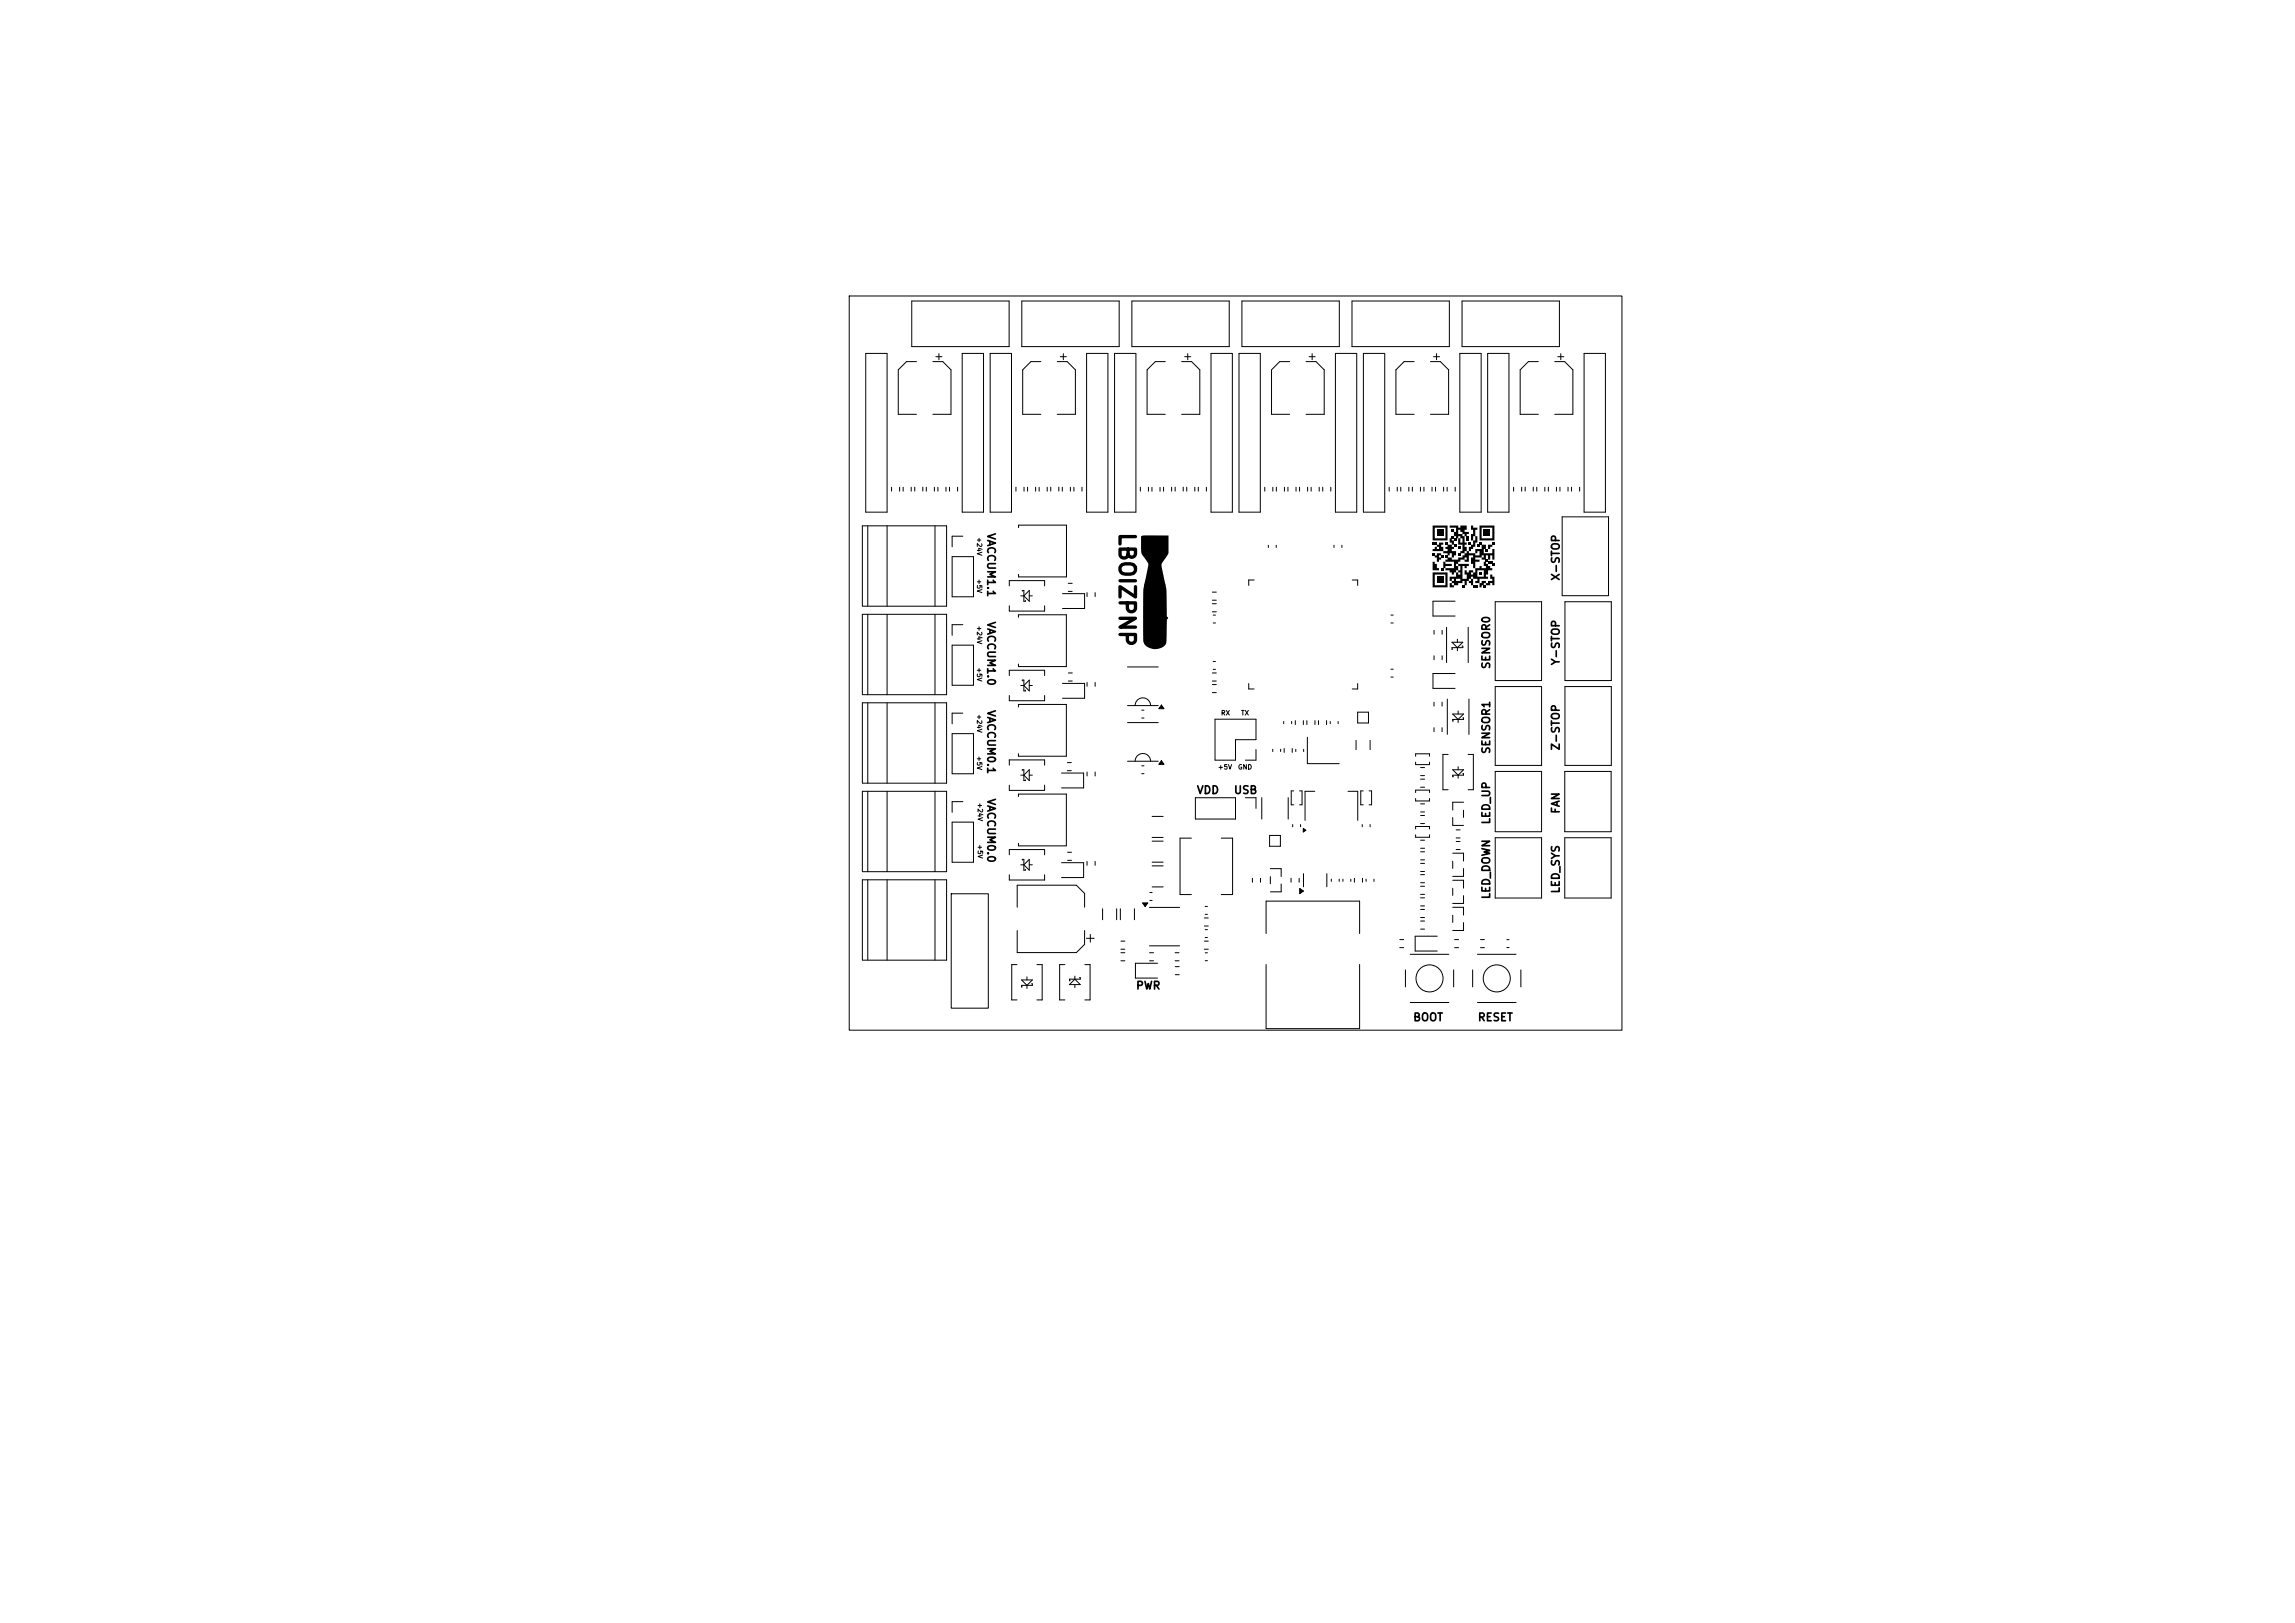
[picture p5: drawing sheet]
<svg xmlns="http://www.w3.org/2000/svg" width="297mm" height="210mm" viewBox="0 0 297 210" stroke-linecap="round" stroke-linejoin="round" font-family="sans-serif">
<defs><g id="words">
<text font-size="2" x="144.3" y="68.8" transform="rotate(90 144.3 68.8)">LBOIZPNP</text>
<g font-size="1">
<text x="127.5" y="68.9" transform="rotate(90 127.5 68.9)">VACCUM1.1</text>
<text x="202.1" y="75.2" transform="rotate(-90 202.1 75.2)">X-STOP</text>
<text x="127.5" y="80.3" transform="rotate(90 127.5 80.3)">VACCUM1.0</text>
<text x="193.1" y="86.7" transform="rotate(-90 193.1 86.7)">SENSOR0</text>
<text x="202.1" y="86.2" transform="rotate(-90 202.1 86.2)">Y-STOP</text>
<text x="127.5" y="91.8" transform="rotate(90 127.5 91.8)">VACCUM0.1</text>
<text x="193.1" y="97.6" transform="rotate(-90 193.1 97.6)">SENSOR1</text>
<text x="202.1" y="97.2" transform="rotate(-90 202.1 97.2)">Z-STOP</text>
<text x="127.5" y="103.2" transform="rotate(90 127.5 103.2)">VACCUM0.0</text>
<text x="154.8" y="103">VDD</text>
<text x="159.6" y="103">USB</text>
<text x="193.1" y="106.8" transform="rotate(-90 193.1 106.8)">LED_UP</text>
<text x="202.1" y="105.4" transform="rotate(-90 202.1 105.4)">FAN</text>
<text x="193.1" y="116.4" transform="rotate(-90 193.1 116.4)">LED_DOWN</text>
<text x="202.1" y="115.7" transform="rotate(-90 202.1 115.7)">LED_SYS</text>
<text x="146.9" y="128.3">PWR</text>
<text x="182.8" y="132.4">BOOT</text>
<text x="191.2" y="132.4">RESET</text>
</g>
<g font-size=".6">
<text x="126.3" y="69.5" transform="rotate(90 126.3 69.5)">+24V</text>
<text x="126.3" y="74.9" transform="rotate(90 126.3 74.9)">+5V</text>
<text x="126.3" y="80.9" transform="rotate(90 126.3 80.9)">+24V</text>
<text x="126.3" y="86.3" transform="rotate(90 126.3 86.3)">+5V</text>
<text x="126.3" y="92.4" transform="rotate(90 126.3 92.4)">+24V</text>
<text x="157.9" y="92.7">RX</text>
<text x="160.5" y="92.7">TX</text>
<text x="126.3" y="97.8" transform="rotate(90 126.3 97.8)">+5V</text>
<text x="157.5" y="99.7">+5V</text>
<text x="160.1" y="99.7">GND</text>
<text x="126.4" y="103.8" transform="rotate(90 126.4 103.8)">+24V</text>
<text x="126.4" y="109.2" transform="rotate(90 126.4 109.2)">+5V</text>
</g>
</g></defs>
<g fill="#000">
<path d="M147.7 69.4l.5-.1h3v2.3l-.4 .7a1.31 1.31 0 0 0-.4 1.6l.5 2.3 .1 3.6a.21 .21 0 0 1 .2 .2 .21 .21 0 0 1-.2 .2v.2a9.5 9.5 0 0 1-.2 3 1.81 1.81 0 0 1-2.7-.1l-.2-.7 .1-6.3 .5-2.8a.88 .88 0 0 0-.2-1l-.3-.4a1.84 1.84 0 0 1-.3-1.7zM185.4 72.7h.3v.3h.3v.5h.2v.3h-.8zM185.4 71.6h.3v.3h-.3zM185.4 70.2h.6v.3h-.6zM186 71.6h.5v.3h-.3v.2h.3v.3h-.3v.3h-.2v-.6h-.3v-.2h.3zM186 74.6h.8v.8h-.8zM186.5 73.5h.3v.3h-.3zM186.5 71.9h.3v.2h-.3zM186 70.5h.2v-.3h.6v.3h-.3v.3h.3v.5h-1.4v-.3h.3v-.2h.3v.2h.2v-.2h-.2zM186 68.6h.8v.8h-.8zM186.8 72.7h.3v.3h.8v.2h-.8v.3h-.3zM185.4 74.1h1.9v1.9h-1.9v-.3h1.7v-1.4h-1.4v1.4h-.3z"/>
<path d="M187.1 71.9h.2v.2h-.2zM187.1 70.2h.2v.3h-.2zM185.4 68h1.9v1.9h-1.9v-.2h1.7v-1.4h-1.4v1.4h-.3zM187.6 75.4h.3v.3h.3v.3h-.6zM187.1 70.8h.2v-.3h.6v.3h.3v.2h-.3v.3h.5v.6h-.2v.2h-.3v-.5h-.3v.3h-.3v-.3h-.5v-.3h.5v-.3h-.2zM187.6 69.7h.3v.2h.3v.6h-.3v-.3h-.3zM187.9 69.4h.3v.3h-.3zM187.9 68.6h.3v.2h-.3zM188.2 70.5h.2v.3h-.2zM188.2 69.7h.2v.2h-.2zM187.6 68h1.1v.3h.3v-.3h.8v.6h-.3v.2h.6v.3h-.3v.3h-.3v-.3h-.2v.3h.2v.8h.3v.3h-.3v.3h.3v.5h-.3v.3h-.5v-.3h.3v-.8h-.6v-.8h.3v.5h.3v-.5h-.3v-.3h-.3v.3h-.3v-.3h-.2v-.6h.5v.3h.6v-.3h-.3v-.2h-.3v.2h-.3v-.5h-.8zM188.7 71.6h.3v.3h-.3z"/>
<path d="M188.7 70.8h.3v.2h-.3zM189.3 75.7h.2v.3h-.2zM189.8 69.4h.3v.5h-.3zM190.1 70.2h.3v.3h-.3zM190.1 75.2h.3v-.3h.2v.8h-.2v-.3h-.3zM190.4 68h.2v.3h.6v.3h-.3v.8h-.3v.5h-.2v-.8h.2v-.5h-.2zM190.6 75.7h.6v.3h-.6zM190.9 69.4h.3v.8h-.3v.6h-.3v.2h-.2v.3h-.3v-.5h.3v-.3h.2v-.6h.3zM191.2 70.5h.3v.3h-.3zM191.5 74.1h.2v.2h-.2zM191.5 70.2h.2v.3h-.2zM191.5 75.4h.2v-.2h.6v.2h-.3v.3h-.3v.3h-.2z"/>
<path d="M192 75.7h.3v.3h-.3zM187.1 72.4h.2v-.3h.6v.3h.8v-.3h.6v-.2h.2v-.3h.3v-.3h.3v.3h.8v.3h.6v-.6h-.3v.3h-.3v-.6h.8v-.5h.6v.5h-.3v.6h1.1v-.6h.3v1.4h-.3v-.5h-.3v.5h-.2v-.5h-.3v.5h-.6v-.3h.3v-.2h-.3v.2h-.8v.3h.6v.3h-.6v.8h-.3v-.5h-.2v-.9h.2v-.2h-.5v.8h-.6v-.3h.3v-.3h-.3v.3h-.5v.3h-.3v.3h-.3v.2h.3v-.2h1.4v.2h-.3v.3h-.3v-.3h-.2v1.7h.5v-.6h-.3v-.5h.3v.3h.3v-.3h.5v.3h-.2v.2h.2v-.2h.6v.5h.8v-.8h-.8v.3h-.3v-.6h.6v-.3h.2v.3h.6v-.3h-.3v-.5h.3v.3h.3v.2h.2v.3h.3v.3h-.5v.5h-.3v.3h.3v.3h-1.1v.5h-.6v-.2h.3v-.3h-.6v-.3h-.2v.3h-.3v.3h-.3v.5h-.3v-.5h-.2v.2h-.6v.3h-.5v-.3h-.3v-.2h1.1v-.3h-.6v.3h-.2v-.3h-.3v.3h-.3v-.6h.8v-.5h.3v.2h.3v-.2h-.3v-.3h.3v-.6h-.3v.6h-.3v.3h-.2v.2h-.3v-.2h-.3v-.3h-.5v-.3h1.1v-.8h-1.1zM192.3 72.4h.3v.3h-.3zM192.3 71h.3v.3h-.3zM192 68.6h.8v.8h-.8zM192.8 74.3h.3v.3h.3v1.1h-.3v-.3h-.3v.3h-.5v-.3h.3v-.2h.5v-.3h-.3zM192.6 72.7h.5v.3h-.5zM192.6 70.5h.5v.3h-.3v.2h-.2zM193.1 73h.3v.2h-.3zM193.1 70.2h.3v.3h-.3zM191.5 68h1.9v1.9h-1.9v-.2h1.6v-1.4h-1.4v1.4h-.2zM150.3 98.4l.3 .5h-.6z"/>
<path d="M150.3 91.2l.3 .5h-.6zM147.9 116.8h.6l-.3 .5zM168.2 115l.5 .3-.5 .3zM168.7 107.2l.3 .2-.3 .3z"/>
</g>
<g fill="none" stroke="#000" stroke-width=".13">
<path d="M109.9 38.3h100v95h-100zM118 39h12.6v5.9h-12.6zM132.2 39h12.6v5.9h-12.6zM146.5 39h12.6v5.9h-12.6zM160.7 39h12.6v5.9h-12.6zM175 39h12.6v5.9h-12.6zM189.2 39h12.6v5.9h-12.6zM112 45.7h2.8v20.6h-2.8zM118.6 46.8h-1.3l-1.1 1.1v5.7h2.4M120.7 46.8h1.3l1.1 1.1v5.7h-2.4M121.1 46.2h.8M121.5 45.8v.8"/>
<path d="M124.5 45.7h2.8v20.6h-2.8zM128.1 45.7h2.8v20.6h-2.8zM134.7 46.8h-1.3l-1 1.1v5.7h2.3M136.8 46.8h1.3l1.1 1.1v5.7h-2.4M137.2 46.2h.8M137.6 45.8v.8M143.4 45.7h-2.8v20.6h2.8v-20.6M147 45.7h-2.8v20.6h2.8v-20.6M150.8 46.8h-1.3l-1.1 1.1v5.7h2.4M152.9 46.8h1.3l1.1 1.1v5.7h-2.4M153.3 46.2h.8M153.7 45.8v.8"/>
<path d="M156.7 45.7h2.8v20.6h-2.8zM160.3 45.7h2.8v20.6h-2.8zM166.9 46.8h-1.3l-1.1 1.1v5.7h2.4M169 46.8h1.3l1.1 1.1v5.7h-2.4M169.4 46.2h.8M169.8 45.8v.8M172.8 45.7h2.8v20.6h-2.8zM179.2 45.7h-2.8v20.6h2.8v-20.6M183 46.8h-1.3l-1.1 1.1v5.7h2.4M185.1 46.8h1.3l1.1 1.1v5.7h-2.4M185.5 46.2h.8M185.9 45.8v.8"/>
<path d="M191.7 45.7h-2.8v20.6h2.8v-20.6M195.3 45.7h-2.8v20.6h2.8v-20.6M199.1 46.8h-1.3l-1.1 1.1v5.7h2.4M201.2 46.8h1.3l1.1 1.1v5.7h-2.4M201.6 46.2h.8M202 45.8v.8M207.7 45.7h-2.7v20.6h2.8v-20.6M111.6 78.4v-10.4h10.9v10.4h-10.9M112.3 68v10.4M112.3 79.5v10.4M114.8 68v10.4M114.8 79.5v10.4"/>
<path d="M115.4 63v.6M116.4 63v.6M116.9 63v.6M117.9 63v.6M118.4 63v.5M119.4 63v.5M119.9 63v.6M120.9 63v.6M121 68v10.4M121 79.5v10.4M121.4 63v.6M122.4 63v.6"/>
<path d="M122.9 63v.6M123.2 72h2.8v5.2h-2.8zM123.9 63v.6M124.6 69.4h-1.4v1.4M130.6 75.8v-.7h4.6v.7M130.6 78.4v.7h4.6v-.7M131.5 63v.6M131.8 79.9v-.3h6.2v6.7h-6.2v-.4M131.8 68.3v-.3h6.2v6.7h-6.2v-.4M132.1 77.1h.4M132.3 76.5v-.1h.2v1.4h.2v-.1M132.5 63v.6"/>
<path d="M133 63v.6M133.2 77.1h.4M133.2 76.4v1.4l-.7-.7zM134 63v.6M134.5 63v.6M135.5 63v.6M136 63v.5M137 63v.5M137.5 63v.6M137.5 76.8h2.9v1.9h-2.9M138.2 75.5h.6M138.2 76.5h.6"/>
<path d="M138.5 63v.6M139 63v.6M140 63v.6M140.7 76.7v.5M141.7 76.7v.5M147.6 63v.6M148.6 63v.6M149.1 63.1v.5M150.1 63.1v.5M150.6 63v.6M151.6 63v.6M152.1 63v.5"/>
<path d="M153.1 63v.5M153.6 63v.6M154.6 63v.6M155.1 63v.6M156.1 63v.6M156.9 78.1h.5M156.9 79.2h.5M156.9 76.6h.5M156.9 77.7h.5M157 79.6h.3M162.3 75.1h-.7v.7M163.7 63v.6"/>
<path d="M164.1 70.6v.2M164.7 63v.6M165.2 70.6v.2M165.2 63v.6M166.2 63v.6M166.7 63v.6M167.7 63v.6M168.2 63v.6M169.2 63v.6M169.7 63v.6M170.7 63v.6M171.2 63v.6"/>
<path d="M172.2 63v.6M172.6 70.6v.2M173.7 70.6v.2M175 75.1h.7v.7M179.8 63v.6M180 79.6h.3M180.8 63v.6M181.3 63v.6M182.3 63v.6M182.8 63v.6M183.8 63v.6M184.3 63v.6"/>
<path d="M185.3 63v.6M185.8 63v.6M186.8 63v.6M187.3 63v.6M188.3 77.8h-2.9v1.9h2.9M188.3 63v.6M193.5 77.9h6v10.2h-6zM195.9 63v.6M196.9 63v.6M197.4 63v.5M198.4 63v.5M198.9 63v.6"/>
<path d="M199.9 63v.6M200.4 63v.6M201.4 63v.6M201.9 63v.6M202.2 66.9h6v10.2h-6zM202.5 77.9h6v10.2h-6zM202.9 63v.6M203.4 63v.6M204.4 63v.6M111.6 89.9v-10.4h10.9v10.4h-10.9M112.3 90.9v10.4M114.8 90.9v10.4"/>
<path d="M121 90.9v10.4M123.2 83.5h2.8v5.2h-2.8zM123.2 94.9h2.8v5.2h-2.8zM124.6 80.8h-1.4v1.4M124.6 92.3h-1.4v1.4M130.6 87.4v-.7h4.6v.7M130.6 90v.7h4.6v-.7M130.6 99v-.7h4.6v.7M131.8 91.5v-.3h6.2v6.7h-6.2v-.4M132.1 88.7h.4M132.3 88.1v-.1h.2v1.4h.2v-.1M132.3 99.7v-.1h.2v1.4h.2v-.1"/>
<path d="M133.2 88v1.4l-.7-.7zM133.2 88.7h.4M137.5 88.4h2.9v2h-2.9M138.1 98.7h.5M138.1 99.7h.5M138.3 87.1h.5M138.3 88.1h.5M140.7 88.3v.5M140.7 99.9v.5M141.7 88.3v.5M141.7 99.9v.5M145.9 93.5h4"/>
<path d="M145.9 98.5h4M145.9 86.3h4M145.9 91.3h4M146.9 98.5a1 1 0 0 1 1-1 1 1 0 0 1 1 1M146.9 91.3a1 1 0 0 1 1-1 1 1 0 0 1 1 1M147.8 99.1h.2M147.8 91.9h.2M147.8 92.9h.2M150.3 98.4l.3 .5h-.6zM150.3 91.2l.3 .5h-.6zM156.9 87.1h.5M156.9 88.1h.5"/>
<path d="M156.9 88.6h.5M156.9 89.6h.5M157 80.6h.3M157 85.6h.3M157 86.6h.3M157.2 93.1h5.3v2.6h-2.6v2.7h-2.7zM161.6 88.5v.7h.7M162.5 97v1.4h-1.3M164.7 97v.2M165.7 97v.2M166.1 93.4v.2M166.2 96.8v.6"/>
<path d="M167.1 93.4v.2M167.2 96.8v.6M167.6 93.2v.6M167.7 97v.2M168.7 93.2v.6M168.7 97v.2M169.1 93.2v.6M169.2 95.4v3.4h4.1M170.2 93.2v.6M170.6 93.2v.6M171.7 93.2v.6M172.2 93.4v.2"/>
<path d="M173.2 93.4v.2M175.5 95.8v1.2M175.7 88.5v.7h-.7M175.7 92.2h1.4v1.4h-1.4zM177.3 95.8v1.2M180 80.6h.3M180 86.6h.3M180 87.6h.3M183.2 97.9v-.4h1.8v.4M183.2 98.6v.3h1.8v-.3M183.8 99.3h.6M185.6 90.9v.5"/>
<path d="M185.6 94.2v.5M185.6 81.6v.5M185.6 84.9v.5M186.6 90.9v.5M186.6 94.2v.5M186.6 81.6v.5M186.6 84.9v.5M187.2 81.2v4.5M187.3 90.5v4.5M187.4 97.6h-.7v4.6h.7M187.9 83.1h1.4l-.7 .7zM188 92.4h1.4l-.7 .7z"/>
<path d="M188 99.6h1.4l-.7 .7zM188.3 87.2h-2.9v1.9h2.9M188.6 82.7v.4M188.6 83.8v.4M188.7 92v.4M188.7 93.1v.4M188.7 99.2v.4M189.2 83.6h.1v.2h-1.4v.2h.1M189.3 92.9h.1v.2h-1.4v.2h.1M190 97.6h.7v4.6h-.7M190 81.2v4.5M190.1 90.5v4.5"/>
<path d="M193.5 88.8h6v10.2h-6zM193.5 99.8h6v7.8h-6zM202.5 99.8h6v7.8h-6zM202.5 88.8h6v10.2h-6zM111.6 101.3v-10.4h10.9v10.4h-10.9M111.6 112.8v-10.4h10.9v10.4h-10.9M112.3 102.4v10.4M112.3 113.8v10.4M114.8 102.4v10.4M114.8 113.8v10.4M121 102.4v10.4M121 113.8v10.4"/>
<path d="M123.1 115.7h4.8v14.8h-4.8zM123.2 106.4h2.8v5.2h-2.8zM124.6 103.7h-1.4v1.4M130.6 101.6v.7h4.6v-.7M130.6 110.6v-.7h4.6v.7M130.6 113.2v.7h4.6v-.7M131.6 117.4v-2.9h7.7l1.1 1.1v1.8M131.8 103.1v-.3h6.2v6.7h-6.2v-.4M132.1 100.3h.4M132.1 111.9h.4M132.3 111.3v-.1h.2v1.4h.2v-.1M132.5 100.3l.7-.7v1.4z"/>
<path d="M132.5 111.9l.7-.7v1.4zM133.2 100.3h.4M133.2 111.9h.4M137.4 111.6h2.8v2h-2.8M137.4 100h2.8v2h-2.8M138.2 110.3h.5M138.2 111.3h.5M140.7 111.5v.5M141.7 111.5v.5M142.7 117.6v1.4M144.5 117.6v1.4M145 117.6v1.4"/>
<path d="M146.8 117.6v1.4M147.8 100.1h.2M147.9 116.8h.6l-.3 .5zM148.7 117.4h3.9M148.8 115.5h.3M148.8 116.5h.3M149.1 108.4h1.4M149.1 108.8h1.4M149.1 111.6h1.4M149.1 112h1.4M149.1 114.8h1.4M149.1 105.6h1.4"/>
<path d="M154.2 108.5h-1.5v7.3h1.5M154.7 103.2h5.2v2.8h-5.2zM155.9 118.8h.5M155.9 119.8h.5M156 117.3h.3M156 118.3h.3M158 108.5h1.5v7.3h-1.5M161.2 103.2h1.3v1.4M162.1 113.6v.6M163.1 113.6v.6M163.3 103.2v2.8M164.3 108.1h1.4v1.4h-1.4z"/>
<path d="M164.4 112.4h1.4v1M164.4 113.4v1M165.8 114.4v1h-1.4M166.7 103.2v2.8M167.1 113.6v.6M167.3 106.7v.3M167.4 102.3h-.3v1.8h.3M168.1 113.6v.6M168.2 102.3h.3v1.8h-.3M168.2 115l.5 .3-.5 .3zM168.3 106.7v.3M168.7 107.2l.3 .2-.3 .3z"/>
<path d="M168.7 113.1v1.7M170.1 102.4h-1.2v3.8M171.7 113.1v1.7M172.3 113.8v.2M173.3 113.8v.2M173.8 113.8v.2M174.4 102.4h1.3v3.8M174.8 113.8v.2M175.3 113.6v.6M176.3 106.7v.3M176.3 113.6v.6M176.4 102.3h-.3v1.8h.3"/>
<path d="M176.8 113.8v.2M177.2 102.3h.3v1.8h-.3M177.3 106.7v.3M177.8 113.8v.2M183.2 107.3v-.4h1.8v.4M183.2 102.6v-.4h1.8v.4M183.2 103.3v.3h1.8v-.3M183.2 108v.3h1.8v-.3M183.8 104h.6M183.8 105.1h.6M183.8 105.5h.6M183.8 106.6h.6"/>
<path d="M183.8 110.2h.6M183.8 111.3h.6M183.8 117.7h.6M183.8 118.7h.6M183.8 119.2h.6M183.8 100.4h.6M183.8 108.7h.6M183.8 109.8h.6M183.8 114.7h.6M183.8 115.7h.6M183.8 113.2h.6M183.8 114.2h.6"/>
<path d="M183.8 116.2h.6M183.8 117.2h.6M183.8 100.8h.6M183.8 101.9h.6M183.8 111.7h.6M183.8 112.8h.6M188 105.8v1h1.4M188 111.4v1M188 114.9v1M188 118.4v1M188 110.4h1.4v1M188 113.9h1.4v1"/>
<path d="M188 117.4h1.4v1M188.4 108.4h.6M188.4 108.9h.6M188.4 109.9h.6M188.4 107.4h.6M188.7 100.3v.4M189.3 100.1h.1v.2h-1.4v.2h.1M189.4 103.8h-1.4v1M189.4 104.8v1M189.4 112.4v1h-1.4M189.4 115.9v1h-1.4M189.4 119.4v1h-1.4"/>
<path d="M193.5 108.4h6v7.8h-6zM202.5 108.4h6v7.8h-6zM111.6 124.2v-10.4h10.9v10.4h-10.9M131.6 124.8h-.7v4.6h.7M131.6 120.4v2.9h7.7l1.1-1.1v-1.8M132.2 126.8h1.4l-.7 .7zM132.9 126.4v.4M132.9 127.5v.4M133.5 127.3h.1v.2h-1.4v.2h.1M134.2 124.8h.7v4.6h-.7M137.8 124.8h-.7v4.6h.7M138.4 127.4l.7-.7 .7 .7z"/>
<path d="M139.1 126.3v.4M139.1 127.4v.4M139.7 126.5h.1v.2h-1.4v.2h.1M140.4 124.8h.7v4.6h-.7M140.6 121.4h1M141.1 120.9v1M145.1 123.3h.5M145.1 121.8h.5M145.1 122.8h.5M145.1 124.3h.5M148.7 122.4h3.9M148.8 123.3h.5"/>
<path d="M148.8 124.3h.5M149.8 124.6h-2.9v2h2.9M152.1 123.3h.5M152.1 124.3h.5M152.1 125.1h.5M152.1 126.1h.5M155.9 121.8h.5M155.9 122.8h.5M156 123.3h.3M156 124.3h.3M156 120.3h.3M156 121.3h.3"/>
<path d="M163.8 120.8v-4.2h12.2v4.2M163.8 124.8v8.3h12.2v-8.3M181.1 121.6h.6M181.1 122.6h.6M181.9 125.5v2.2M182.5 123.5h5M182.5 129.7h5M183.8 120.2h.6M186 121.1h-2.9v2h2.9M188.1 125.5v2.2M188.2 121.6h.6M188.2 122.6h.6"/>
<path d="M190.6 125.5v2.2M191.2 123.5h5M191.2 129.7h5M191.6 121.6h.5M191.6 122.6h.5M195 121.6h.3M195 122.6h.3M196.8 125.5v2.2"/>
<circle cx="185" cy="126.6" r="1.75"/>
<circle cx="193.7" cy="126.6" r="1.75"/>
</g>
<use href="#words"/>
</svg>
